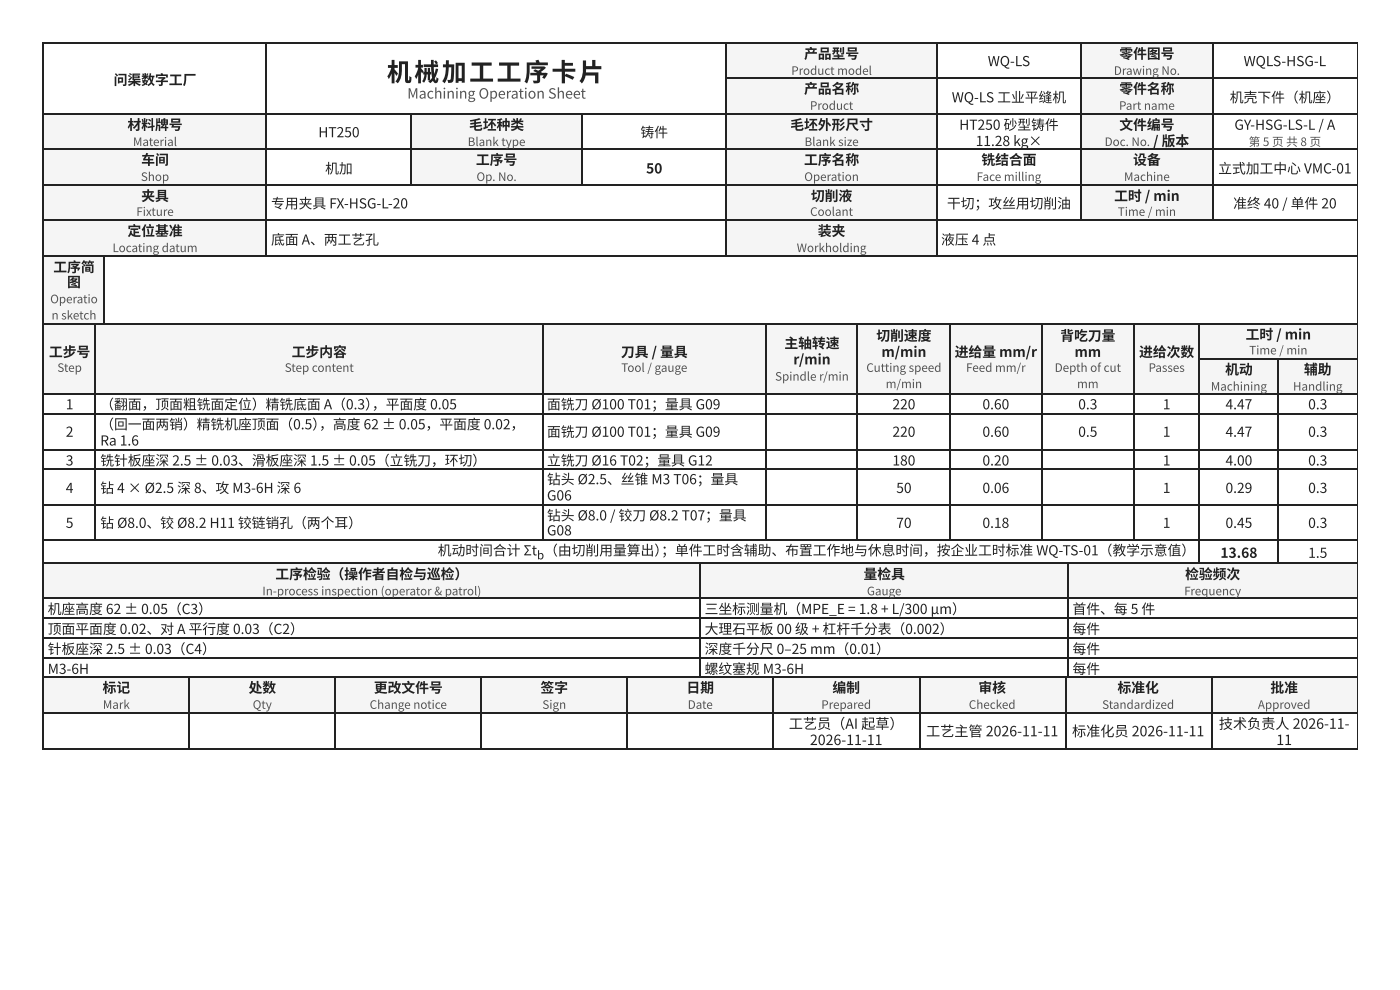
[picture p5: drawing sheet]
<svg xmlns="http://www.w3.org/2000/svg" width="297mm" height="210mm" viewBox="0 0 297 210" stroke-linecap="round" stroke-linejoin="round" font-family="sans-serif">
<defs><g id="words">
<text font-size="5.3" fill="#1d2327" x="82.1" y="17.2">机械加工 工 序卡片</text>
<text font-size="3" fill="#4a5560" x="86.4" y="20.9">Machining Operation Sheet</text>
<g font-size="3" fill="#1d2327">
<text x="167.3" y="154.5">工艺员（AI 起草）</text>
<text x="258.6" y="154.5">技术负责人 2026-11-</text>
<text x="171.8" y="158">2026-11-11</text>
<text x="196.5" y="156.1">工艺主管 2026-11-11</text>
<text x="227.4" y="156.1">标准化员 2026-11-11</text>
<text x="270.8" y="158">11</text>
</g>
<g font-size="2.9" fill="#1d2327">
<text x="24.1" y="18">问渠数字工厂</text>
<text x="170.6" y="12.4">产品型号</text>
<text x="209.6" y="14">WQ-LS</text>
<text x="237.5" y="12.4">零件图号</text>
<text x="263.8" y="14">WQLS-HSG-L</text>
<text x="170.6" y="19.8">产品名称</text>
<text x="201.9" y="21.7">WQ-LS 工业平缝机</text>
<text x="237.5" y="19.8">零件名称</text>
<text x="260.9" y="21.7">机壳下件（机座）</text>
<text x="27" y="27.5">材料牌号</text>
<text x="67.5" y="29.1">HT250</text>
<text x="99.5" y="27.5">毛坯种类</text>
<text x="135.9" y="29.1">铸件</text>
<text x="167.7" y="27.5">毛坯外形尺寸</text>
<text x="203.5" y="27.5">HT250 砂型铸件</text>
<text x="237.5" y="27.5">文件编号</text>
<text x="261.9" y="27.5">GY-HSG-LS-L / A</text>
<text x="30" y="34.9">车间</text>
<text x="101" y="34.9">工序号</text>
<text x="170.6" y="34.9">工序名称</text>
<text x="207" y="31">11.28 kg×</text>
<text x="208.2" y="34.9">铣结合面</text>
<text x="240.4" y="34.9">设备</text>
<text x="244.6" y="31">/ 版本</text>
<text x="69" y="36.8">机加</text>
<text x="137.1" y="36.8">50</text>
<text x="258.4" y="36.8">立式加工中心 VMC-01</text>
<text x="30" y="42.6">夹具</text>
<text x="57.5" y="44.2">专用夹具 FX-HSG-L-20</text>
<text x="172" y="42.6">切削液</text>
<text x="200.9" y="44.2">干切；攻丝用切削油</text>
<text x="236.4" y="42.6">工时 / min</text>
<text x="261.6" y="44.2">准终 40 / 单件 20</text>
<text x="27" y="50">定位基准</text>
<text x="57.5" y="51.9">底面 A、两工艺孔</text>
<text x="173.5" y="50">装夹</text>
<text x="199.6" y="51.9">液压 4 点</text>
<text x="11.3" y="57.7">工序简</text>
<text x="14.2" y="60.9">图</text>
<text x="264.3" y="72">工时 / min</text>
<text x="10.4" y="75.7">工步号</text>
<text x="61.9" y="75.7">工步内容</text>
<text x="131.7" y="75.7">刀具 / 量具</text>
<text x="166.4" y="73.8">主轴转速</text>
<text x="168.3" y="77.3">r/min</text>
<text x="185.9" y="72.2">切削速度</text>
<text x="187" y="75.7">m/min</text>
<text x="202.5" y="75.7">进给量 mm/r</text>
<text x="224.9" y="72.2">背吃刀量</text>
<text x="228" y="75.7">mm</text>
<text x="241.7" y="75.7">进给次数</text>
<text x="259.9" y="79.4">机动</text>
<text x="276.6" y="79.4">辅助</text>
<text x="14" y="86.8">1</text>
<text x="21.3" y="86.8">（翻面，顶面粗铣面定位）精铣底面 A（0.3）</text>
<text x="78.9" y="86.8">，平面度 0.05</text>
<text x="116" y="86.8">面铣刀 Ø100 T01；量具 G09</text>
<text x="189.3" y="86.8">220</text>
<text x="208.4" y="86.8">0.60</text>
<text x="228.7" y="86.8">0.3</text>
<text x="246.7" y="86.8">1</text>
<text x="260" y="86.8">4.47</text>
<text x="277.5" y="86.8">0.3</text>
<text x="14" y="92.6">2</text>
<text x="21.3" y="91">（回一面两销）精铣机座顶面（0.5）</text>
<text x="21.3" y="94.5">Ra 1.6</text>
<text x="67.7" y="91">，高度 62 ± 0.05，平面度 0.02，</text>
<text x="116" y="92.6">面铣刀 Ø100 T01；量具 G09</text>
<text x="189.3" y="92.6">220</text>
<text x="208.4" y="92.6">0.60</text>
<text x="228.7" y="92.6">0.5</text>
<text x="246.7" y="92.6">1</text>
<text x="260" y="92.6">4.47</text>
<text x="277.5" y="92.6">0.3</text>
<text x="14" y="98.7">3</text>
<text x="21.3" y="98.7">铣针板座深 2.5 ± 0.03、滑板座深 1.5 ± 0.05（立铣刀，环切）</text>
<text x="116" y="98.7">立铣刀 Ø16 T02；量具 G12</text>
<text x="189.3" y="98.7">180</text>
<text x="208.4" y="98.7">0.20</text>
<text x="246.7" y="98.7">1</text>
<text x="260" y="98.7">4.00</text>
<text x="277.5" y="98.7">0.3</text>
<text x="14" y="104.5">4</text>
<text x="21.3" y="104.5">钻 4 × Ø2.5 深 8、攻 M3-6H 深 6</text>
<text x="116" y="102.7">钻头 Ø2.5、丝锥 M3 T06；量具</text>
<text x="116" y="106.1">G06</text>
<text x="190.1" y="104.5">50</text>
<text x="208.4" y="104.5">0.06</text>
<text x="246.7" y="104.5">1</text>
<text x="260" y="104.5">0.29</text>
<text x="277.5" y="104.5">0.3</text>
<text x="14" y="111.9">5</text>
<text x="21.3" y="111.9">钻 Ø8.0、铰 Ø8.2 H11 铰链销孔（两个耳）</text>
<text x="116" y="110.3">钻头 Ø8.0 / 铰刀 Ø8.2 T07；量具</text>
<text x="116" y="113.5">G08</text>
<text x="190.1" y="111.9">70</text>
<text x="208.4" y="111.9">0.18</text>
<text x="246.7" y="111.9">1</text>
<text x="260" y="111.9">0.45</text>
<text x="277.5" y="111.9">0.3</text>
<text x="92.9" y="117.7">机动时间合计 Σt （由切削用量算出）</text>
<text x="140.3" y="117.7">；单件工时含辅助、布置工作地与休息时间，按企业工时标准 WQ-TS-01（教学示意值）</text>
<text x="258.9" y="118.3">13.68</text>
<text x="277.5" y="118.3">1.5</text>
<text x="58.4" y="122.8">工序检验（操作者自 检与巡检）</text>
<text x="183.2" y="122.8">量检具</text>
<text x="251.4" y="122.8">检验频次</text>
<text x="10.1" y="130.2">机座高度 62 ± 0.05（C3）</text>
<text x="149.5" y="130.2">三坐标测量机（MPE_E = 1.8 + L/300 μm）</text>
<text x="227.5" y="130.2">首件、每 5 件</text>
<text x="10.1" y="134.4">顶面平面度 0.02、对 A 平行度 0.03（C2）</text>
<text x="149.5" y="134.4">大理石平板 00 级 + 杠杆千分表（0.002）</text>
<text x="227.5" y="134.4">每件</text>
<text x="10.1" y="138.6">针板座深 2.5 ± 0.03（C4）</text>
<text x="10.1" y="142.9">M3-6H</text>
<text x="149.5" y="138.6">深度千分尺 0–25 mm（0.01）</text>
<text x="149.5" y="142.9">螺纹塞规 M3-6H</text>
<text x="227.5" y="138.6">每件</text>
<text x="227.5" y="142.9">每件</text>
<text x="21.8" y="146.8">标记</text>
<text x="52.7" y="146.8">处数</text>
<text x="79.3" y="146.8">更改文件号</text>
<text x="114.7" y="146.8">签字</text>
<text x="145.6" y="146.8">日 期</text>
<text x="176.6" y="146.8">编制</text>
<text x="207.6" y="146.8">审核</text>
<text x="237.1" y="146.8">标准化</text>
<text x="269.5" y="146.8">批准</text>
</g>
<g font-size="2.5" fill="#4a5560">
<text x="167.9" y="15.9">Product model</text>
<text x="236.3" y="15.9">Drawing No.</text>
<text x="171.8" y="23.3">Product</text>
<text x="237.4" y="23.3">Part name</text>
<text x="28.2" y="31">Material</text>
<text x="99.2" y="31">Blank type</text>
<text x="170.7" y="31">Blank size</text>
<text x="234.3" y="31">Doc. No.</text>
<text x="264.9" y="31">第 5 页 共 8 页</text>
<text x="29.9" y="38.4">Shop</text>
<text x="101.1" y="38.4">Op. No.</text>
<text x="170.6" y="38.4">Operation</text>
<text x="207.2" y="38.4">Face milling</text>
<text x="238.5" y="38.4">Machine</text>
<text x="28.9" y="45.8">Fixture</text>
<text x="171.9" y="45.8">Coolant</text>
<text x="237.1" y="45.8">Time / min</text>
<text x="23.9" y="53.4">Locating datum</text>
<text x="169" y="53.4">Workholding</text>
<text x="10.7" y="64.3">Operatio</text>
<text x="10.9" y="67.7">n sketch</text>
<text x="265" y="75.1">Time / min</text>
<text x="12.2" y="78.8">Step</text>
<text x="60.4" y="78.8">Step content</text>
<text x="131.8" y="78.8">Tool / gauge</text>
<text x="164.4" y="80.7">Spindle r/min</text>
<text x="183.8" y="78.8">Cutting speed</text>
<text x="187.9" y="82.3">m/min</text>
<text x="204.9" y="78.8">Feed mm/r</text>
<text x="223.7" y="78.8">Depth of cut</text>
<text x="228.5" y="82.3">mm</text>
<text x="243.7" y="78.8">Passes</text>
<text x="256.9" y="82.8">Machining</text>
<text x="274.3" y="82.8">Handling</text>
<text x="55.7" y="126.2">In-process inspection (operator &amp; patrol)</text>
<text x="183.9" y="126.2">Gauge</text>
<text x="251.2" y="126.2">Frequency</text>
<text x="21.8" y="150.3">Mark</text>
<text x="53.6" y="150.3">Qty</text>
<text x="78.4" y="150.3">Change notice</text>
<text x="115.1" y="150.3">Sign</text>
<text x="145.9" y="150.3">Date</text>
<text x="174.2" y="150.3">Prepared</text>
<text x="205.5" y="150.3">Checked</text>
<text x="233.8" y="150.3">Standardized</text>
<text x="266.9" y="150.3">Approved</text>
</g>
<text font-size="2.4" fill="#1d2327" x="113.9" y="118.6">b</text>
</g></defs>
<g fill="#f3f5f6">
<path d="M154.3 9.3h44.4v7.4h-44.4z"/>
<path d="M229.4 9.3h27.8v7.4h-27.8z"/>
<path d="M154.3 16.7h44.4v7.4h-44.4z"/>
<path d="M229.4 16.7h27.8v7.4h-27.8z"/>
<path d="M9.3 24.1h47.3v7.6h-47.3z"/>
<path d="M87.3 24.1h36.3v7.6h-36.3z"/>
<path d="M154.3 24.1h44.4v7.6h-44.4z"/>
<path d="M229.4 24.1h27.8v7.6h-27.8z"/>
<path d="M9.3 31.7h47.3v7.5h-47.3z"/>
<path d="M87.3 31.7h36.3v7.5h-36.3z"/>
<path d="M154.3 31.7h44.4v7.5h-44.4z"/>
<path d="M229.4 31.7h27.8v7.5h-27.8z"/>
<path d="M9.3 39.2h47.3v7.6h-47.3z"/>
<path d="M154.3 39.2h44.4v7.6h-44.4z"/>
<path d="M229.4 39.2h27.8v7.6h-27.8z"/>
<path d="M9.3 46.8h47.3v7.4h-47.3z"/>
<path d="M154.3 46.8h44.4v7.4h-44.4z"/>
</g>
<g fill="none" stroke="#1d2327" stroke-width=".26">
<path d="M9 9.1h279M9.1 9v45.5M56.5 9v45.5M154.1 9v45.5M154.3 16.5h133.7M198.8 9v45.5M229.3 9v37.8M257.3 9v37.8M9 24.2h279M9 31.6h279M9 39.3h279M87.2 24.3v15.1"/>
<path d="M123.4 24.3v15.1M9 46.7h279M9 54.4h279"/>
</g>
<path d="M288 9v45.5" fill="none" stroke="#1d2327" stroke-width=".21"/>
<path d="M9.3 54.2h12.9v14.3h-12.9z" fill="#f3f5f6"/>
<path d="M9 54.4h279M9.1 54.2v14.6M22.1 54.2v14.6M9 68.7h279" fill="none" stroke="#1d2327" stroke-width=".26"/>
<path d="M288 54.2v14.6" fill="none" stroke="#1d2327" stroke-width=".21"/>
<g fill="#f3f5f6">
<path d="M9.3 68.5h11.1v15.1h-11.1z"/>
<path d="M20.4 68.5h94.7v15.1h-94.7z"/>
<path d="M115.1 68.5h47.4v15.1h-47.4z"/>
<path d="M162.5 68.5h19.5v15.1h-19.5z"/>
<path d="M182 68.5h19.6v15.1h-19.6z"/>
<path d="M201.6 68.5h19.3v15.1h-19.3z"/>
<path d="M220.9 68.5h19.6v15.1h-19.6z"/>
<path d="M240.5 68.5h14v15.1h-14z"/>
<path d="M254.5 68.5h33.4v7.4h-33.4z"/>
<path d="M254.5 75.9h16.7v7.7h-16.7z"/>
<path d="M271.2 75.9h16.7v7.7h-16.7z"/>
</g>
<g fill="none" stroke="#1d2327" stroke-width=".26">
<path d="M9 68.7h279M9.1 68.5v51.1M20.2 68.5v46.1M115.2 68.5v46.1M162.6 68.5v46.1M181.9 68.5v46.1M201.5 68.5v46.1M221.1 68.5v46.1M240.6 68.5v46.1M254.4 68.5v51.1M254.5 76.1h33.5M271.1 76.2v43.4"/>
<path d="M9 83.5h279M9 87.7h279M9 95.4h279M9 99.4h279M9 107h279M9 114.4h279M9 119.5h279"/>
</g>
<path d="M288 68.5v51.1" fill="none" stroke="#1d2327" stroke-width=".21"/>
<g fill="#f3f5f6">
<path d="M9.3 119.3h139.1v7.7h-139.1z"/>
<path d="M148.4 119.3h78.1v7.7h-78.1z"/>
<path d="M226.5 119.3h61.4v7.7h-61.4z"/>
</g>
<path d="M9 119.5h279M9.1 119.3v24.4M148.6 119.3v24.4M226.6 119.3v24.4M9 126.9h279M9 131.1h279M9 135.3h279M9 139.6h279M9 143.5h279" fill="none" stroke="#1d2327" stroke-width=".26"/>
<path d="M288 119.3v24.4" fill="none" stroke="#1d2327" stroke-width=".21"/>
<g fill="#f3f5f6">
<path d="M9.3 143.7h30.9v7.4h-30.9z"/>
<path d="M40.2 143.7h31v7.4h-31z"/>
<path d="M71.2 143.7h30.9v7.4h-30.9z"/>
<path d="M102.1 143.7h31v7.4h-31z"/>
<path d="M133.1 143.7h30.9v7.4h-30.9z"/>
<path d="M164 143.7h31v7.4h-31z"/>
<path d="M195 143.7h31v7.4h-31z"/>
<path d="M226 143.7h30.9v7.4h-30.9z"/>
<path d="M256.9 143.7h31v7.4h-31z"/>
</g>
<path d="M9 143.5h279M9 151.2h279M9 158.9h279M9.1 143.4v15.6M40.1 143.4v15.6M71 143.4v15.6M102 143.4v15.6M133 143.4v15.6M163.9 143.4v15.6M195.1 143.4v15.6M226.1 143.4v15.6M257 143.4v15.6" fill="none" stroke="#1d2327" stroke-width=".26"/>
<path d="M288 143.4v15.6" fill="none" stroke="#1d2327" stroke-width=".21"/>
<use href="#words"/>
</svg>
